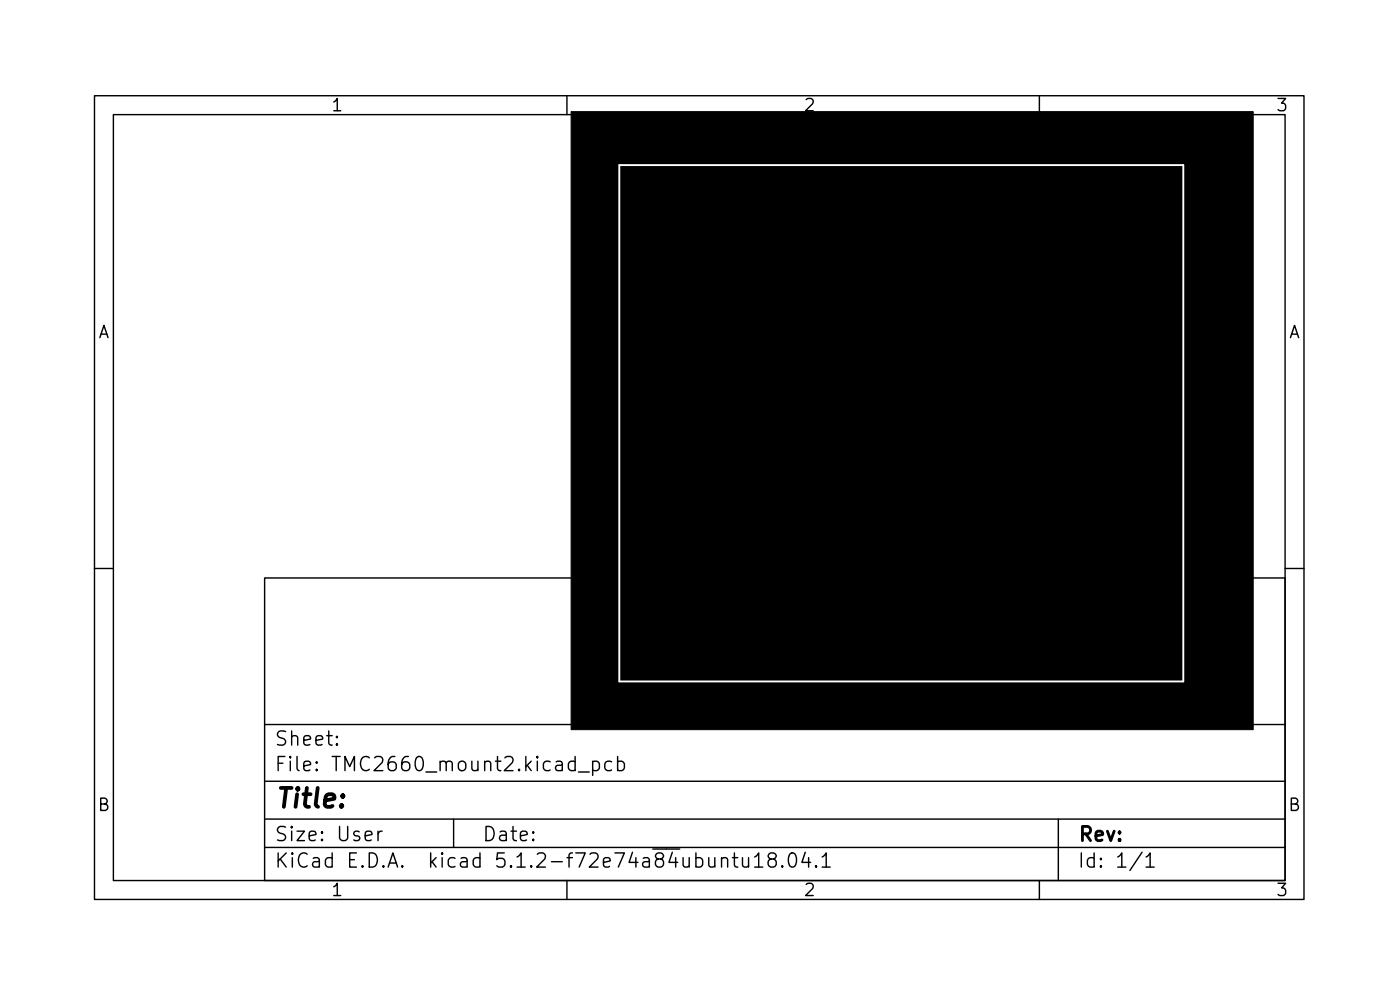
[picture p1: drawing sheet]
<svg xmlns="http://www.w3.org/2000/svg" width="148mm" height="105mm" viewBox="0 0 148 105" stroke-linecap="round" stroke-linejoin="round" font-family="sans-serif">
<defs><g id="words">
<text font-size="2.8" x="29" y="85.4">Title:</text>
<g font-size="2.1">
<text x="29" y="81.6">File: TMC2660_mount2.kicad_pcb</text>
<text x="29" y="78.9">Sheet:</text>
<text x="29" y="89">Size: User</text>
<text x="51" y="89">Date:</text>
<text x="114" y="89">Rev:</text>
<text x="29" y="91.8">KiCad E.D.A. kicad 5.1.2-f72e74a84ubuntu18.04.1</text>
<text x="114" y="91.8">Id: 1/1</text>
</g>
<g font-size="1.8">
<text x="35" y="11.8">1</text>
<text x="85" y="11.8">2</text>
<text x="135" y="11.8">3</text>
<text x="10.3" y="35.8">A</text>
<text x="136.4" y="35.8">A</text>
<text x="10.3" y="85.8">B</text>
<text x="136.4" y="85.8">B</text>
<text x="35" y="94.8">1</text>
<text x="85" y="94.8">2</text>
<text x="135" y="94.8">3</text>
</g>
</g></defs>
<g fill="none" stroke="#000" stroke-width=".15">
<path d="M10 10.1h128v85h-128zM12 12.1h124v81h-124zM60 10.1v2M110 10.1v2M10 60.1h2M28 61.1h108v32h-108zM28 76.6h108M35.7 78.7v.1l-.1-.1h.1v.1M35.7 77.9v.1l-.1-.1h.1v.1M136 60.1h2M28 89.6h108M28 86.6h108"/>
<path d="M28 82.6h108M40 87.9v1M40.4 87.9a.38 .38 0 0 0-.4 .3M48 86.6v3M60 93.1v2M61.2 81.6h1.2M62.7 80.6l.5-.1 .2 .3v.4l-.1 .2-.1 .1-.5-.1M62.7 80.5v1.5M64.7 80.6l-.4-.1-.3 .3v.4l.2 .2 .1 .1 .4-.1M65.4 80.6l.4-.1 .3 .3v.4l-.2 .2-.1 .1-.4-.1M65.4 80v1.5M76.4 90.8a.37 .37 0 0 1 .6 .1v.8"/>
<path d="M77.5 90.7h.6M77.7 90.2v1.3l.1 .1 .3 .1M78.6 90.7v.8l.1 .1a.41 .41 0 0 0 .5 0M79.2 90.7v1M79.9 90.6l.4-.4v1.5M79.9 91.7h.8M81.6 90.8l-.3-.2 .1-.3 .2-.1 .4 .1a.31 .31 0 0 1 .1 .3 .31 .31 0 0 1-.2 .2h-.3l-.3 .3v.3l.3 .3 .4-.1 .2-.2-.1-.4-.2-.2M82.8 91.6h.1l-.1 .1-.1-.1h.1v.1M83.7 90.3a.36 .36 0 0 1 .5 .2 .88 .88 0 0 1-.3 1.2 .38 .38 0 0 1-.4-.3 1.17 1.17 0 0 1 .2-1.1zM85.2 90.1l-.3 1.1h.9M85.6 90.7v1M86.4 91.6v.1l-.1-.1h.1v.1"/>
<path d="M87 90.6l.4-.4v1.5M87 91.7h.9M110 93.1v2M112 86.6v6.5M120.9 90.1l-1.3 2M121.3 90.6l.4-.4v1.5M121.3 91.7h.9"/>
</g>
<path d="M60.4 11.8h72.2v65.4h-72.2z" fill="#000" stroke="#000" stroke-width=".11"/>
<path d="M65.5 17.5h59.7v54.6h-59.7z" fill="none" stroke="#fff" stroke-width=".2"/>
<use href="#words"/>
</svg>
